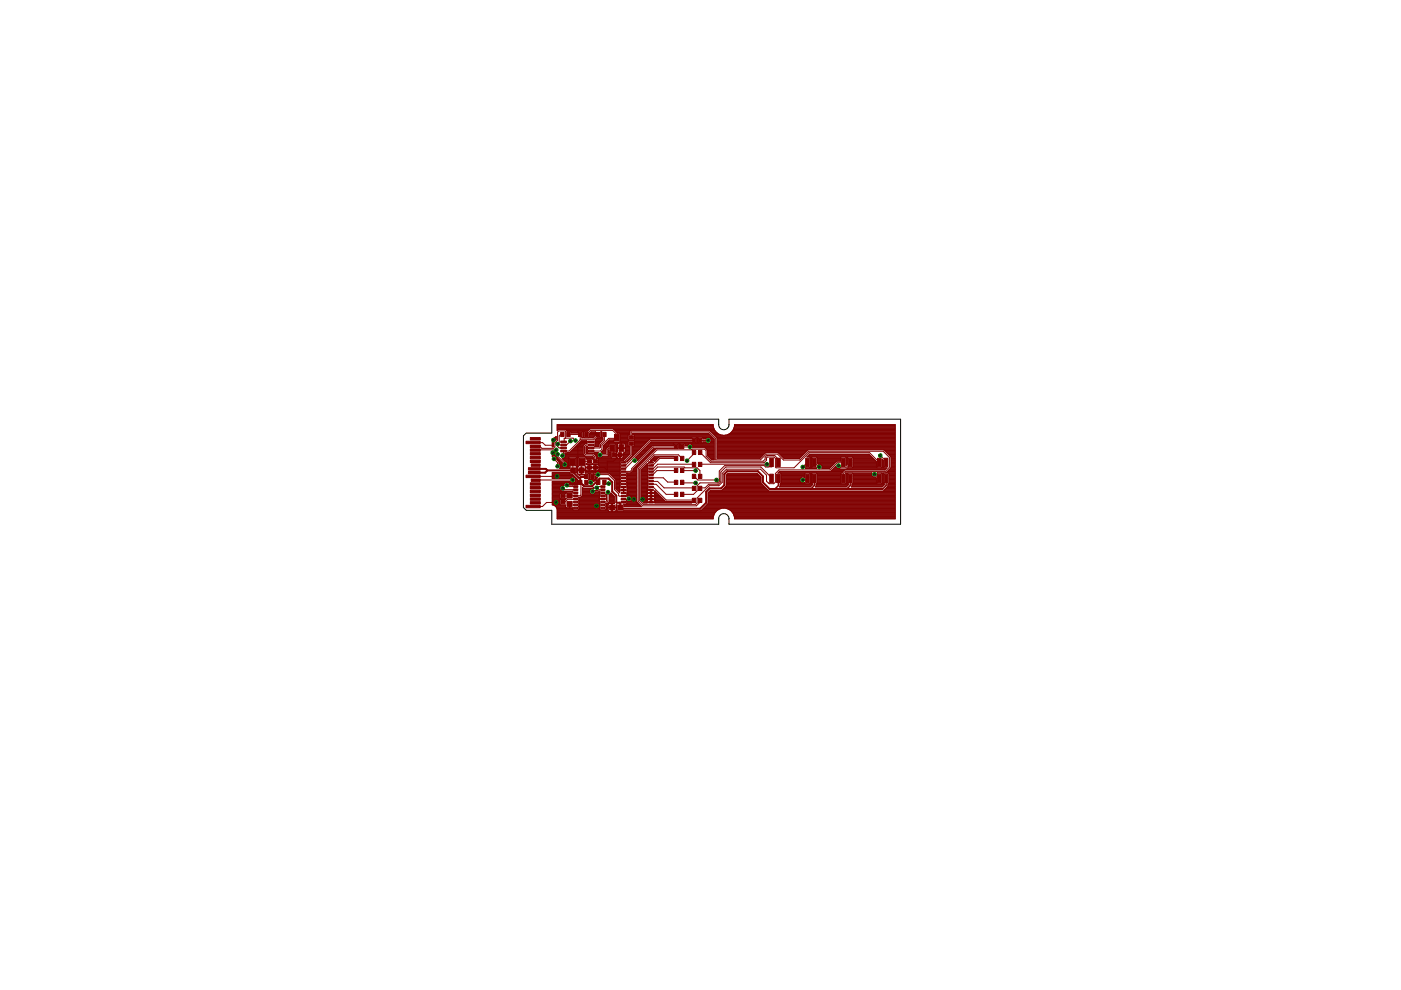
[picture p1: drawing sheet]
<svg xmlns="http://www.w3.org/2000/svg" width="297mm" height="210mm" viewBox="0 0 297 210" stroke-linecap="round" stroke-linejoin="round" font-family="sans-serif">
<g fill="#800000" stroke="#800000" stroke-width=".21">
<path d="M120.8 97.2h1.3v1.6h-1.3z"/>
<path d="M122.7 97.2h1.4v1.6h-1.4z"/>
<path d="M120.2 104.5h1.1v1.1h-1.1z"/>
<path d="M120.2 106.3h1.1v1.1h-1.1z"/>
<path d="M124.7 95.5h1.2v.3h-1.2z"/>
<path d="M124.7 94.8h1.2v.3h-1.2z"/>
<path d="M124.7 94.2h1.2v.3h-1.2z"/>
<path d="M124.7 93.5h1.2v.4h-1.2z"/>
<path d="M118.9 93.5h1.2v.4h-1.2z"/>
<path d="M118.9 94.2h1.2v.3h-1.2z"/>
<path d="M118.9 94.8h1.2v.3h-1.2z"/>
<path d="M118.9 95.5h1.2v.3h-1.2z"/>
<path d="M130.3 92.1h1v1.4h-1z"/>
<path d="M131.2 94.3h1v1.4h-1z"/>
<path d="M129.3 94.3h1v1.4h-1z"/>
<path d="M127.8 91.7h.7v.9h-.7z"/>
<path d="M126.5 91.7h.7v.9h-.7z"/>
<path d="M146.8 100.6h.7v.9h-.7z"/>
<path d="M148.1 100.6h.7v.9h-.7z"/>
<path d="M144.3 99.3h.7v.9h-.7z"/>
<path d="M143 99.3h.7v.9h-.7z"/>
<path d="M146.8 98h.7v.9h-.7z"/>
<path d="M148.1 98h.7v.9h-.7z"/>
<path d="M133.4 92.4h.9v.7h-.9z"/>
<path d="M133.4 93.7h.9v.7h-.9z"/>
<path d="M144.3 96.8h.7v.8h-.7z"/>
<path d="M143 96.8h.7v.8h-.7z"/>
<path d="M146.8 92.9h.7v.9h-.7z"/>
<path d="M148.1 92.9h.7v.9h-.7z"/>
<path d="M144.3 94.2h.7v.9h-.7z"/>
<path d="M143 94.2h.7v.9h-.7z"/>
<path d="M148.1 95.5h.7v.9h-.7z"/>
<path d="M146.8 95.5h.7v.9h-.7z"/>
<path d="M118.9 91.7h.7v.9h-.7z"/>
<path d="M120.2 91.7h.7v.9h-.7z"/>
<path d="M125.8 98.8h.9v.7h-.9z"/>
<path d="M125.8 97.5h.9v.7h-.9z"/>
<path d="M124 91.7h.7v.9h-.7z"/>
<path d="M122.7 91.7h.7v.9h-.7z"/>
<path d="M131.1 96h.7v.9h-.7z"/>
<path d="M129.8 96h.7v.9h-.7z"/>
<path d="M146.8 105.6h.7v.9h-.7z"/>
<path d="M148.1 105.6h.7v.9h-.7z"/>
<path d="M148.1 103.1h.7v.9h-.7z"/>
<path d="M146.8 103.1h.7v.9h-.7z"/>
<path d="M144.3 104.4h.7v.9h-.7z"/>
<path d="M143 104.4h.7v.9h-.7z"/>
<path d="M143 101.8h.7v.9h-.7z"/>
<path d="M144.3 101.8h.7v.9h-.7z"/>
<path d="M112.4 106.4h2.2v.5h-2.2z"/>
<path d="M112.4 105.6h2.2v.5h-2.2z"/>
<path d="M112.4 104.8h2.2v.5h-2.2z"/>
<path d="M112.4 103.9h2.2v.6h-2.2z"/>
<path d="M112.4 103.2h2.2v.5h-2.2z"/>
<path d="M112.4 102.4h2.2v.5h-2.2z"/>
<path d="M112.6 101.6h1.9v.5h-1.9z"/>
<path d="M111.5 100.8h3v.5h-3z"/>
<path d="M112 100h2.5v.5h-2.5z"/>
<path d="M112 99.2h2.5v.5h-2.5z"/>
<path d="M112.6 98.4h1.9v.5h-1.9z"/>
<path d="M112.4 97.6h2.2v.5h-2.2z"/>
<path d="M112.4 96.8h2.2v.5h-2.2z"/>
<path d="M112.4 96h2.2v.5h-2.2z"/>
<path d="M112.4 95.2h2.2v.5h-2.2z"/>
<path d="M112.4 94.4h2.2v.5h-2.2z"/>
<path d="M111.5 93.6h3v.5h-3z"/>
<path d="M112.4 92.8h2.2v.5h-2.2z"/>
<path d="M111.5 107.1h3v.6h-3z"/>
<path d="M137.5 106.3h1v.3h-1z"/>
<path d="M137.5 105.7h1v.3h-1z"/>
<path d="M137.5 105.1h1v.2h-1z"/>
<path d="M137.5 104.4h1v.3h-1z"/>
<path d="M137.5 103.8h1v.3h-1z"/>
<path d="M137.5 103.1h1v.3h-1z"/>
<path d="M137.5 102.4h1v.3h-1z"/>
<path d="M137.5 101.8h1v.3h-1z"/>
<path d="M137.5 101.2h1v.3h-1z"/>
<path d="M137.5 100.5h1v.3h-1z"/>
<path d="M137.5 99.8h1v.3h-1z"/>
<path d="M137.5 99.2h1v.3h-1z"/>
<path d="M137.5 98.6h1v.2h-1z"/>
<path d="M137.5 97.9h1v.3h-1z"/>
<path d="M131.7 97.9h1v.3h-1z"/>
<path d="M131.7 98.6h1v.2h-1z"/>
<path d="M131.7 99.2h1v.3h-1z"/>
<path d="M131.7 99.8h1v.3h-1z"/>
<path d="M131.7 100.5h1v.3h-1z"/>
<path d="M131.7 101.2h1v.3h-1z"/>
<path d="M131.7 101.8h1v.3h-1z"/>
<path d="M131.7 102.4h1v.3h-1z"/>
<path d="M131.7 103.1h1v.3h-1z"/>
<path d="M131.7 103.8h1v.3h-1z"/>
<path d="M131.7 104.4h1v.3h-1z"/>
<path d="M131.7 105.1h1v.2h-1z"/>
<path d="M131.7 105.7h1v.3h-1z"/>
<path d="M131.7 106.3h1v.3h-1z"/>
<path d="M127.4 107.5h.9v.4h-.9z"/>
<path d="M127.4 106.9h.9v.3h-.9z"/>
<path d="M127.4 106.3h.9v.3h-.9z"/>
<path d="M127.4 105.6h.9v.3h-.9z"/>
<path d="M127.4 104.9h.9v.4h-.9z"/>
<path d="M127.4 104.3h.9v.3h-.9z"/>
<path d="M127.4 103.7h.9v.3h-.9z"/>
<path d="M127.4 103h.9v.3h-.9z"/>
<path d="M121.6 103h.9v.3h-.9z"/>
<path d="M121.6 103.7h.9v.3h-.9z"/>
<path d="M121.6 104.3h.9v.3h-.9z"/>
<path d="M121.6 104.9h.9v.4h-.9z"/>
<path d="M121.6 105.6h.9v.3h-.9z"/>
<path d="M121.6 106.3h.9v.3h-.9z"/>
<path d="M121.6 106.9h.9v.3h-.9z"/>
<path d="M121.6 107.5h.9v.4h-.9z"/>
<path d="M122.7 101.8h.7v.9h-.7z"/>
<path d="M124 101.8h.7v.9h-.7z"/>
<path d="M123.9 100.6h.8v.9h-.8z"/>
<path d="M125.2 100.6h.8v.9h-.8z"/>
<path d="M126.5 101.8h.7v.9h-.7z"/>
<path d="M127.8 101.8h.7v.9h-.7z"/>
<path d="M118.9 106.1h.9v.7h-.9z"/>
<path d="M118.9 104.8h.9v.7h-.9z"/>
<path d="M124.5 97.5h.9v.7h-.9z"/>
<path d="M124.5 98.8h.9v.7h-.9z"/>
<path d="M131 107.1h1.1v1h-1.1z"/>
<path d="M129.3 107.1h1v1h-1z"/>
<path d="M121 99.2h1.1v1.1h-1.1z"/>
<path d="M122.8 99.2h1v1.1h-1z"/>
<path d="M163.2 97.2h.8v1.7h-.8z"/>
<path d="M164.7 97.2h.7v1.7h-.7z"/>
<path d="M164.7 100.5h.7v1.8h-.7z"/>
<path d="M163.2 100.5h.8v1.8h-.8z"/>
<path d="M170.8 97.2h.8v1.7h-.8z"/>
<path d="M172.3 97.2h.7v1.7h-.7z"/>
<path d="M172.3 100.5h.7v1.8h-.7z"/>
<path d="M170.8 100.5h.8v1.8h-.8z"/>
<path d="M178.4 97.2h.8v1.7h-.8z"/>
<path d="M179.9 97.2h.7v1.7h-.7z"/>
<path d="M179.9 100.5h.7v1.8h-.7z"/>
<path d="M178.4 100.5h.8v1.8h-.8z"/>
<path d="M186.1 97.2h.7v1.7h-.7z"/>
<path d="M187.5 97.2h.8v1.7h-.8z"/>
<path d="M187.5 100.5h.8v1.8h-.8z"/>
<path d="M186.1 100.5h.7v1.8h-.7z"/>
</g>
<g fill="none" stroke="#800000" stroke-width=".21">
<path d="M113 93.8l2 .1 .6 .5h1.7M117.1 96.7h.1M117.1 96h.6l-.1 .6 1.7 1.5-.1 .6 .3 .4M117.1 93.3h.7M117.1 94h.2M117.1 93.7h.3M117.1 94.1h.2M117.1 93.5h.6M117.1 93.2h.8M117.1 96.4h.5M117.1 94.7h.2M117.1 96.6h.6"/>
<path d="M117.1 96.5h.5M117.1 96.2h.5M117.1 96.1h.5M117.1 95.9h.5M117.1 95.8h.4M117.1 94.6h.2M117.1 94.3h.2M117.1 94.2h.2M117.1 93.6h.4M117.1 93.1h.8M117.2 93l.7-.5v.7l-.6 .6h-.2M117.5 97.3l.7 .8v.8"/>
<path d="M117.5 92.9h.4M117.7 92.8h.2M117.7 96l-.3-.3h-.3v1.1l.6-.1 .4 .3v.5M117.8 96.7h.1M117.8 92.6h.1M117.9 96.8h.1M117.9 93h-.8v1.8l.2-.2v-1.3M117.9 95.4h-4.4M118.1 97.2h.2M118.1 97.5h.5M118.1 97.1h.1M118.1 97.5l.4 .4"/>
<path d="M118.1 97.3h.3M118.1 90.9h33.3M118.1 91.1h6.9M118.1 91.2h.1M118.1 90.8h33.3M118.1 90.7h33.2M118.1 90.6h33.2M118.1 90.5h33.1M118.1 90.3h33.1M118.1 90.2h33.1M118.1 90.1h33.1M118.2 97.6h.5"/>
<path d="M118.2 96.3v.4l1.6 1.5v.3M118.3 97.7h.5M118.3 91.1l-.2 .2v-1.3h33.1l.3 1.2M118.4 97.8h.5M118.5 98.3l.3 .3M118.5 97.9v.4M118.5 98.3h.7M118.5 98.2h.7M118.5 98h.6M118.5 97.9h.5M118.6 98.4h.6M118.7 99.3h2.1"/>
<path d="M118.7 98.5h.5M118.8 99.1h2M118.8 99h.6M118.8 98.6v.5l-.2 .2h2.2v-.2M118.8 98.9h.5M118.8 98.8h.4M118.8 98.7h.4M119.2 92.1h-.3l-.3 .3v1.5l-.4 .3v.5l.4 .3h.9M119.3 97.3h1.2M119.4 97.5h1.1M119.5 97.6h1M119.7 97.7h.8"/>
<path d="M119.7 97.1h.8M119.8 97h6M119.8 97.8h.7M119.8 96.2h3.8M119.8 96.1h3.8M119.9 92.9v-1.4l-.1-.1h-1.3l-.3 .2v1.7l-.6 .6v.8l-.3 .4h-2.4l-.3-.3h-1.1v-.2M119.9 96.7h5.7l.2 .2M119.9 96.4h3.8M119.9 96.9l-.4 .3M119.9 96.4v.5M119.9 96.8h5.8M119.9 96.6h4"/>
<path d="M119.9 96.5h3.9M119.9 91.1l.3 .3h4.4M120 91.2h4.8M120.1 97.9h.4M120.1 99h.8l-.1 .1M120.2 91.3h4.5M120.2 98h.3M120.2 96h3.4M120.2 98.9h.4M120.3 98.2h.2M120.4 98.8h.1M120.4 98.4h.1"/>
<path d="M120.4 98.7h.1M120.4 98.5h.1M120.4 98.3h.1M120.5 97.2h-1.3l1.2 1v.5l-.4 .4M120.5 92.1h2.5v1.2l-2.3 2.3h-1.2v.8l-.2 .2M120.7 96.9l-.2 .2v1.7l.2 .2M120.9 95.9h2.7M120.9 93.5l-.8 .8h-.6M121 91.4l.1 .4h1.3l.2-.4M121 95.8h2.6M121.1 91.5h1.4M121.1 95.6h2.5"/>
<path d="M121.1 91.7h1.3M121.2 95.5h2.4M121.3 95.4h2.3M121.4 98l.1 1.7M121.5 95.3h2.1M121.6 95.2h2M121.7 95h1.9M121.8 94.9h1.8M121.9 94.8h1.7M122 93.4l-.5-.5h-1.8l-.2 .8M122.1 94.7h1.5M122.2 96.9l.1 .2v2"/>
<path d="M122.2 99h.3M122.2 94.6h1.4M122.3 98.9h.3M122.3 99.7h1v-.2l.1 .2M122.3 97.6h.2M122.3 97.2h.2M122.3 97.5h.2M122.3 97.7h.2M122.3 98.4h.2M122.3 97.1h.2M122.3 100h.1M122.3 99.5h.1"/>
<path d="M122.3 97.8h.2M122.3 99.1v1.2l.6 .5M122.3 99.1h.1M122.3 99.9h.1M122.3 99.6h.1M122.3 99.4h.1M122.3 99.3h.1M122.3 98.8h.2M122.3 98.7h.2M122.3 98.5h.2M122.3 98.3h.2M122.3 98.2h.2"/>
<path d="M122.3 98h.2M122.3 97.9h.2M122.3 97.3h.2M122.3 94.4h1.4M122.4 99.1v.6h1.7v-.6M122.4 94.3h1.4M122.5 99l-.1 .1M122.6 94.2h1.4M122.6 98.9l-.1 .1M122.7 94.1h1.4M122.7 96.9l-.2 .2 .1 1.8M122.8 94h1.6"/>
<path d="M122.9 93.8h1.5M123 93.7h4.4M123.1 93.6h1.3M123.2 100h.2M123.2 99.5h.2M123.2 99.1h.2M123.2 99.9h.2M123.2 99.6h.2M123.2 99.4h.2M123.2 99.3h.2M123.3 92.8h.1M123.4 99.7h.9"/>
<path d="M123.5 91.4l.1 .2v1.1l-.1 .1M123.5 92.8h.3M123.6 91.5h.2M123.6 91.8h.2M123.6 92.6h.2M123.6 92.5h.2M123.6 92.4h.2M123.6 92.3h.2M123.6 92.1h.2M123.6 92h.2M123.6 91.9h.2M123.6 91.7h.2"/>
<path d="M123.9 91.4l-.1 .2v1.1l.1 .1M124.1 100h7.4M124.1 99.5h.1M124.1 99.9h7.4M124.1 99.6h.1M124.1 99.4h.1M124.1 99.3h.1M124.2 96.9l.1 .5 .1-.2 1.2 .1M124.2 99h.1M124.2 99.2h2.8v.3M124.2 99.5v.1M124.2 99.6l.1 .1"/>
<path d="M124.2 95h.3M124.2 96h.4M124.2 94.9h.3M124.2 95.9h.3M124.2 95.8h.3M124.2 95.6h.3M124.2 95.5h.3M124.2 95.4h.3M124.2 95.3h.3M124.2 95.2h.3M124.2 94.8h.3M124.3 97.2h1.5"/>
<path d="M124.3 98.4h7.2M124.3 98.5h.1M124.3 97.1h1.5M124.3 98.3h.1M124.3 97.3h.1M124.3 99.1l-.6 .6M124.3 96.1h2.4M124.3 92.1l.9-.9h4.7l.9 .9v.8h-1.7l-1.5 1.5v.9l-.3 .3h-2M124.4 94.7h.1M124.4 98.4l-.1-.1v.2M124.4 93.5v.5M124.4 93.5h-1.1l-2.5 2.4-1 .1 .1 .4"/>
<path d="M124.4 93.5h.1M124.4 94h-.3l-.5 .5v1.8l.5 .4M124.5 98.4l-.2 .1M124.5 95.9l.2 .1 2.2-.1-.3 .3v.5l.4 .3h.5l.3-.3h1.8M124.5 95.2v.7M124.6 94.7l-.4 .1v1.3h1.6l.2 .2 .4 .4v.5l.5 .2v.9l-.1 .1M124.6 94.7l-.1 .5M124.8 92.8h1M124.9 98.4v1.4l-.6-.1M124.9 99.5h.1M124.9 99.7h.1M124.9 99.6h.1"/>
<path d="M124.9 99.4h.1M124.9 99.3h.1M124.9 98.9h.1M124.9 98.8h.1M124.9 98.7h.1M124.9 98.5h.1M124.9 92.6h1M124.9 92.5h1.1M124.9 92.4h1.3M124.9 92.3h1.4M124.9 92.1h1.4M124.9 92h1.4"/>
<path d="M124.9 97.8h-1.5v.2M124.9 99.1h-.8M125 91.9h1.3M125 98.4v1.4h1.2v-1.4M125 99.1h1.2M125.1 90.9l-.5 .5M125.1 91.8h1.2M125.2 91.7h1.1M125.3 94.3h-1l-.4 .4v1.5l.3 .2h1.5l.4 .4v.9l.1 .1M125.3 93.7h.1M125.4 98.4h.3M125.5 98.4h.2"/>
<path d="M125.8 96.9v.3l-.2 .1M125.9 96.2h.7M126.1 96h.7M126.1 96.4h.5M126.1 93.3l.5-.5 .8-.1v-1.2h.2v1.2l.2 .1v.5l-.8 .8v.6h-.9l.1-.6M126.1 93.3l.2 .2M126.2 94.4h.8M126.2 93.2h1.6M126.2 99.5h.1M126.2 99.7h.1M126.2 99.6h.1M126.2 99.4h.1"/>
<path d="M126.2 99.3h.1M126.2 98.9h.1M126.2 98.8h.1M126.2 98.7h.1M126.2 98.5h.1M126.2 94.6h.8M126.2 94.3h.8M126.2 94.2h.8M126.2 94.1h.9M126.2 96.5h.4M126.2 93.3h1.6M126.2 99.1h5.3"/>
<path d="M126.2 94v.1M126.3 94h.9M126.3 93.5h1.4M126.3 92.3v-.8h-1l-.4 .5v.7l-.1 .1M126.3 93.5l-.1 .5M126.3 92.3l-.6 .5h-2.4M126.3 93.7h-2.7l-1.1 1.1v4.7l.3 .2M126.3 93.8h1M126.3 93.6h1.3M126.3 93.1h1.5M126.3 98.4v1.4h.5l.2-.3M126.3 96.6h.3"/>
<path d="M126.4 96.7h.3M126.4 97.2h6.2M126.4 97.1h4.4M126.4 97h.5M126.4 93h1.4M126.4 96.8h.4M126.5 92.9h1.3M126.7 98.4l.2 .1M126.8 92.1l-1 1h-2.8M126.9 99.7h4.6M126.9 97.3h5.6M126.9 98.5l.1 .1"/>
<path d="M126.9 98.3h4.6M126.9 97.6h5.3M126.9 97.5h5.4M126.9 97.8h4.6M126.9 98.5h4.6M126.9 98.2h4.6M126.9 98h4.6M126.9 97.9h4.6M127 99.6h4.5M127 98.6v.4M127 98.7h4.5M127 99.5h4.5"/>
<path d="M127 99.4h4.5M127 99.3h4.5M127 98.9h4.5M127 98.8h4.5M127.2 96.4h1.6v-1.2l.4-.2h.6l.3 .3v1.1M127.3 92.8h.3M127.4 91.8h.2M127.4 92.6h.2M127.4 92.5h.2M127.4 92.4h.2M127.4 92.3h.2M127.4 92.1h.2"/>
<path d="M127.4 92h.2M127.4 91.9h.2M127.4 91.7h.2M127.5 95.9h1M127.6 97h2M127.6 95.8h.9M127.7 96h.8M127.7 96.8h1.9M127.7 95.6h.8M127.8 96.1h.7M127.8 95.5h.7M127.9 95h.6"/>
<path d="M127.9 95.4l-.3 .4M127.9 94.7h1.2M127.9 95.4h.6M127.9 95.3h.5M127.9 95.2h.6M127.9 94.8h1M127.9 94.6h1.2M128 94.4h1.1M128.1 94.3h1M128.1 99.1l.7 .6M128.1 92.1v1.3l-.8 .9v.5l-.1 .2h-1.9M128.2 94.2h.9"/>
<path d="M128.4 94.1h2.6M128.4 95.2l.1 .9h-.7l-.2-.3M128.5 95.2h-.1M128.5 94h4.7M128.5 95v.2M128.6 93.8h4.6M128.6 94.9l-.1 .1M128.7 93.7h4.5M128.8 97.8v2.4M128.8 93.6h1.3M128.9 93.5h1.2M129 96.6h.6"/>
<path d="M129.1 96h.5M129.1 95.4v1.2l-.2 .1M129.1 95.4v.4M129.1 96.4h.5M129.1 96.5h.5M129.1 96.2h.5M129.1 96.1h.5M129.1 95.9h.1M129.1 95.8h.1M129.1 95.6h.1M129.1 95.5h.1M129.1 93.3h1"/>
<path d="M129.1 95.4h.1M129.1 94.7l-.4 .2h-.8M129.1 95.8l.5 .1v1.1l.1 .1M129.1 94.2v.5M129.1 94.7h.1M129.2 94.1l-.1 .1M130 90.9l.9 .9M130.1 93.6v-.4h-.9l-1.3 1.3v.9M130.1 93.6l.1 .1M130.2 91.1h21.2M130.3 91.2h21.2M130.4 91.3h21.2"/>
<path d="M130.4 94.1l.2 .1M130.5 91.4h3M130.6 94.2h.3M130.6 94.4h.3M130.6 95h1.1M130.6 94.9h2.9M130.6 94.2v1.6M130.6 95.8l.1 .1M130.6 95.8h.1M130.6 94.7h.3M130.6 95.8h.3M130.6 95.6h.3"/>
<path d="M130.6 95.5h.3M130.6 95.4h.3M130.6 95.3h.3M130.6 95.2h.3M130.6 94.8h.3M130.6 94.6h.3M130.6 94.3h.3M130.6 91.5h2.9M130.7 95.9h.1M130.7 96.7h.1M130.7 96h.1M130.7 96.4h.7v.8"/>
<path d="M130.7 95.9v1.1l-.1 .1M130.7 97h.1M130.7 96.8h.1M130.7 96.6h.1M130.7 96.5h.7M130.7 96.2h.1M130.7 96.1h.1M130.8 96.9v-.4h1.3v.6M130.8 96.9v.2M130.8 91.7h2.7M130.8 95.9v.5M130.8 97.1l.2 .1"/>
<path d="M130.9 91.8h2.6M130.9 91.8l.6 .2M130.9 94.2v.7M131 94.1l-.1 .1M131.2 94l-.2 .1M131.4 96.7h.1M131.4 97.1h.1M131.4 97h.1M131.4 96.8h.1M131.4 96.6h.1M131.4 91.9h2.1M131.5 97.8v.5"/>
<path d="M131.5 98.3v.8M131.5 99.1v1.1M131.5 93.3h6M131.5 93.5h5.9M131.5 93.2h1.7M131.5 93.6l-.1 .1M131.5 92v1.6M131.5 93h1.7M131.5 96.5h1.8M131.5 93.6h1.7M131.5 93.1h1.7M131.5 92.9h1.7"/>
<path d="M131.5 92.8h1.7M131.5 92.6h1.7M131.5 92.5h1.7M131.5 92.4h1.7M131.5 92.3h1.7M131.5 92.1h2M131.5 92h2M131.5 99h-7.4v.1M131.6 97.7l-.1 .1M131.7 94.4h.1M131.7 94.1h.1M131.7 94v1.1h-.8l-.1 .8"/>
<path d="M131.7 94.7h.1M131.7 94.8h.1M131.7 94.6h.1M131.7 94.3h.1M131.7 94.2h.1M131.7 95l-.3 .3v1.1l-1.3 1.4M131.8 95h1.7M131.8 94v1.1h.8l-.1 .8M132.1 97.1l-.3 .1M132.1 97.1h.6M132.1 97h.7M132.1 96.7h1"/>
<path d="M132.1 96.8h.8M132.1 96.6h1.1M132.1 96.2h1.4M132.1 96.1h1.4M132.3 94l.2 .2M132.4 96h1.1M132.4 96h-.3v.4M132.5 94.1h.7M132.5 95.9l-.1 .1M132.5 95.9h1M132.5 94.2l.1 .7M132.5 94.2h.7"/>
<path d="M132.6 94.4h.6M132.6 94.7h.9M132.6 95.8h.9M132.6 95.6h.9M132.6 95.5h.9M132.6 95.4h.9M132.6 95.3h.9M132.6 95.2h.9M132.6 94.8h.9M132.6 94.6h.6M132.6 94.3h.6M132.9 97.8h.1"/>
<path d="M132.9 97.8v.1M132.9 97.8h.2M132.9 97.9h.1M133 97.7h.2M133.1 97.6h.2M133.2 93.6v.9l.3 .1v1.7M133.2 97.5h.2M133.3 93.5l-.1 .1M133.3 97.3h.2M133.4 96.4h-1.9v.8M133.5 97.2h.1M133.5 91.4v.8l-.3 .1v.9l.1 .1"/>
<path d="M133.5 96.3l-1.4 1.4h-5.2M133.6 97.1h.2M133.7 97h.2M133.7 91.2l-.2 .2M133.8 96.8h.2M133.8 92.8v-1.2h16.5l1.4 1.4v4.5h9.5l1.3-1.2h2.4l1.2 1.2h3.5l1.8-1.8h15.9l1.3 1.3v2l-.9 .9h-8.5l-.3 .4-.1 1.1M133.8 94v2.4l-1.6 1.6M133.9 96.7h.2M134 100h1M134 96.6h.3M134.1 95h1.7M134.1 96h.8"/>
<path d="M134.1 94.9h1.8M134.1 96.4h.4M134.1 94.7h2.1M134.1 96.5h.3M134.1 96.2h.5M134.1 96.1h.6M134.1 95.9h.9M134.1 95.8h1M134.1 95.6h1.1M134.1 95.5h1.2M134.1 95.4h1.4M134.1 95.3h1.5"/>
<path d="M134.1 95.2h1.6M134.1 94.8h2M134.1 92.1h16.4M134.1 92h16.3M134.1 91.9h16.1M134.2 99.9h.8M134.2 99.8l-.4 .4M134.2 99.5h.8M134.2 99.7h.8M134.2 99.6h.8M134.3 99.4h.7M134.4 93.3l.1-.1v-.9l-.4-.1v-.3h16.1l1.2 1.2v4.4h-.6l-.8-.9"/>
<path d="M134.4 93.5l.1 .1M134.5 99.3h.5M134.5 94.6h1.8M134.5 93.2h3.1M134.5 92.3h16.1M134.5 94.4h1.9M134.5 93.6v.9l-.4 .1v1.9l-1.2 1.3M134.5 94h2.4M134.5 93.7h2.6M134.5 94.1h2.3M134.5 93h12.1M134.5 94.3h2"/>
<path d="M134.5 94.2h2.2M134.5 93.8h2.5M134.5 93.6h2.8M134.5 93.1h3.3M134.5 92.9h12.1M134.5 92.8h12.2M134.5 92.6h16.5M134.5 92.5h16.4M134.5 92.4h16.2M134.6 97.7h-.4l-1.6 1.6-.4 .1M134.6 99.1h.5M134.7 99h.5"/>
<path d="M134.7 97h1.2M134.8 98.9h.5M134.8 97.1h.9M134.9 96.8h1.1M134.9 98.8h.5M135 97.2h.6M135 96.7h1.1M135 99.2v7.3M135 98.7h.6M135.1 97.3h.4M135.1 96.6h1.1M135.1 97.6h.2"/>
<path d="M135.1 97.5h.3M135.2 98.5h.5M135.2 96.5h1.2M135.3 98.4h.5M135.4 96.4h1.1M135.4 98.3h.5M135.5 96.2h1.1M135.5 98.2h.5M135.6 96.1h1.1M135.7 98h.5M135.7 96h1.1M135.8 97.9h.5"/>
<path d="M135.8 95.9h1.1M135.9 97.8h.5M135.9 99.6l1.5 .1h-1.5M135.9 99.6v6.5l.6 .5h.7v-.3M135.9 100h1.4M135.9 99.9h1.4M136 95.8h1.1M136 97.7h.5M136 99.5h1.3M136.1 95.6h1.1M136.1 97.6h.5M136.1 99.4h1.2"/>
<path d="M136.2 95.5h1.1M136.2 97.5h.6M136.3 99.3h1M136.3 95.4h1.1M136.4 97.3h.5M136.4 95.3h1.2M136.5 97.2h.5M136.5 99h.9M136.6 95.2h1.1M136.6 97.1h.5M136.6 98.9h.7M136.7 95h1.1"/>
<path d="M136.7 97h.5M136.8 98.8h.5M136.8 94.9h1.1M136.9 98.7h.4M136.9 96.8h.5M136.9 94.8h1.1M137 96.7h.5M137 98.5h.3M137.1 94.7h1.1M137.1 96.6h.5M137.1 98.4h.2M137.2 94.6h1.1"/>
<path d="M137.2 98.3l.1 .1M137.2 98.3l-1.3 1.3M137.2 98.3h.1M137.2 96.5h.5M137.3 98.4v.1M137.3 98.4v5.2M137.3 94.4h5.5M137.3 99h.1M137.3 96.4h.5M137.4 99l-1 .1M137.4 94.3h5.4M137.5 96.2h.5"/>
<path d="M137.5 94.2h5.3M137.6 96.1h.5M137.6 94.1h5.2M137.7 96h.5M137.8 94h8.8M137.8 95.9h.5M137.9 93.8h8.7M137.9 95.8h.6M138 97.6v.4M138 98l-.4 .1-.3 .3M138 98v.1M138 97.9v.1"/>
<path d="M138 97.8h.1M138 97.7h.1M138 99.9h.5l.9-.9h5.7l.1 .2h2.6l.6 .6v1.2M138 99.9v.1M138 99.3v.1M138.1 97.5h1.1M138.1 95.6h.5M138.2 95.5h.5M138.2 97.3h1.1M138.3 95.4h.5M138.3 97.2h1.1M138.4 95.3h.5"/>
<path d="M138.5 97.1h1.1M138.5 95.2h.5M138.6 97.6l.2 .1M138.6 97h1.1M138.7 96.8h4.1M138.8 97.7h.2M138.8 97.7v.1M138.8 97.8h.1M139.1 97.6h-1.1l.8-.9h4v.2h-3.1l-.9 .9M139.1 95.1l-4.1 4.1M142.8 95.1h-4.2l-4.4 4.4v.3M142.9 94l-.1 .1"/>
<path d="M143.3 99.7l-4 .1-.8 .7-.5 .1M143.3 94.7l-4.8 .1-4.6 4.5v.3l-.3 .3-1.4 .1M143.3 97.2h-3.4l-1.4 1.4h-.5v.1M143.8 94l.1 .1v.9h.2v-.9l.1-.1M143.9 94.1h.2M143.9 94.4h.2M143.9 94.9h.2M143.9 94.7h.2M143.9 94.8h.2M143.9 94.6h.2M143.9 94.3h.2M143.9 94.2h.2"/>
<path d="M144.6 97.2l-.8-.8h-5.1l-3.1 3.1v6.7l.8 .7h11.1l.3-.3v-1l2.6-2.6h2l.7-.7v-1.9l.9-.9h7.2l1.3 1.3v1.2l.6 .6h1l.3-.4v-1.8l.8-.8h10.8l1.5-1.5 1.3-.1M144.6 94.7l1.7 .1M144.6 99.7l2.9 .1M145.1 94l.1 .5h.5l.3-.4h.5l.4 .4v.4h4.5M145.2 94.1h6.2M145.2 94.4h.6M145.2 94.3h.7M145.2 94.2h.8M146.6 94.2h4.8M146.7 94.3h4.7M146.7 94.1l-.1-.4h-8.6l-3.3 3.3 .4 .4v.3l3.3-3.2h4.4v-.4M146.8 94.4h4.6"/>
<path d="M146.9 94.7h4.5M146.9 94.8h4.5M146.9 94.6h4.5M147.2 98.5l-7.8-.1-.9 .9h-.5M147.2 93.4h-9.3l-5.2 5.2-.5 .1M147.2 95.9l-.2 .4-1.3 1.4M147.6 94.1l.1-.2v-1.1l-.1-.1h-.9l-.1 .4h-8.8l-4.9 4.8M147.6 92.8h.4M147.7 93.3h.2M147.7 94h.2M147.7 93.7h.2M147.7 93.5h.2"/>
<path d="M147.7 93.2h.2M147.7 93h.2M147.7 93.8h.2M147.7 93.6h.2M147.7 93.1h.2M147.7 92.9h.2M148.4 95.9l2.2 2.2h11.4l.5-.5v-.5l.2-.2h1.4l.3 .3v1.8l.1 .2h3.9l3.2-3.2h12.8l2 2M148.4 93.4h1.7M148.9 92.8h2.2M149 94h2.4M149 93h.7M149 93.8h.7"/>
<path d="M149 92.9h.8M149.5 94.9l.5 .5M149.6 95h1.8M149.8 95.2h1.6M149.9 95.3h1.5M149.9 94l-.3-.3h-.6l-.1 .4M150 95.4h1.4M150 96h1.4M150 95.4v1.2M150 96.4h1.4M150 96.6h1.4M150 96.5h1.4"/>
<path d="M150 96.2h1.4M150 96.1h1.4M150 95.9h1.4M150 95.8h1.4M150 95.6h1.4M150 95.5h1.4M150.1 96.7h1.3M150.2 96.8h1.2M150.3 97h1.1M150.4 94l.3-.4v-.5l-.3-.3h-.5l-.3 .3h-.6l-.1-.4h-.9l-.1 .1v1.1l.1 .2M150.5 91.2l.1 .2M150.5 97.1h.9"/>
<path d="M150.5 92.9h.7M150.6 93.8h.8M150.6 97.2h.8M150.6 93h.7M150.6 91.4h1.1M150.6 91.4l1.4 1.4v4.4h9.1l1.2-1.2M150.6 91.4l.1 .1M150.7 93.7h.7M150.7 97.3h.7M150.7 93.1h.7M150.7 93.3h.7M150.7 93.5h.7"/>
<path d="M150.7 93.2h.7M150.7 91.5h1.1M150.7 93.6h.7M150.9 91.7h1M151 91.8h1M151.1 91.9h1.1M151.2 92h1.2M151.3 92.1h1.3M151.5 92.3h1.7M151.5 91.2h.1M151.5 91.2l.5 .6M151.6 92.4h38.2"/>
<path d="M151.7 92.5h38.1M151.8 92.6h38M152 92.8h37.8M152 91.8h.1M152 91.8l.7 .4M152 94.4h37.8M152 96.7h9.6M152 95h37.8M152 96h18.7M152 93.3h37.8M152 94.9h37.8M152 94h37.8"/>
<path d="M152 93.7h37.8M152 94.1h37.8M152 93.5h37.8M152 97.1h9.2M152 93.2h37.8M152 96.4h9.9M152 94.7h37.8M152 97h9.3M152 93h37.8M152 96.8h9.5M152 96.6h9.7M152 96.5h9.8"/>
<path d="M152 96.2h10.1M152 96.1h10.2M152 95.9h18.8M152 95.8h18.9M152 95.6h19M152 95.5h19.2M152 95.4h19.3M152 95.3h37.8M152 95.2h37.8M152 94.8h37.8M152 94.6h37.8M152 94.3h37.8"/>
<path d="M152 94.2h37.8M152 93.8h37.8M152 93.6h37.8M152 93.1h37.8M152 92.9h37.8M152.7 92.2h.1M152.7 92.2l.8 .1M153.5 92.3h.1M153.7 92.3h36.1M154.2 92.2l-.7 .1M154.2 92.2h.1M154.3 92.1h35.5"/>
<path d="M154.5 92h35.3M154.7 91.9h35.1M154.9 91.8h34.9M154.9 91.8l-.7 .4M154.9 91.8h.1M155 91.7h34.8M155.1 91.5h34.7M155.2 91.4h34.6M155.3 91.3h34.5M155.4 91.2l.3-1.2h34.1v20h-34.1v-.4M155.4 91.2l-.5 .6M155.4 91.2h.1"/>
<path d="M155.4 91.2h34.4M155.5 91.1h34.3M155.5 90.9h34.3M155.6 90.8h34.2M155.6 90.7h34.2M155.7 90.6h34.1M155.7 90.5h34.1M155.7 90.3h34.1M155.7 90.2h34.1M155.7 90.1h34.1M162.6 98.4l-14.2 .1M163.6 98l-.1 1h-1.2l-.3-.3h-8.4l-1.1 1.2v2.1l-.3 .4h-3.8l-.6 .6v1.1l-.8 .7h-2.4"/>
<path d="M165 96l1.2 1.2h3.3l1.8-1.8h16.1l1.5 1.5M165 98v-.7l-.7-.7h-1.7l-.4 .3v.5l-.4 .4h-11.1l-1-1v-1.3l-.3-.3h-2.7l-.1 .2h-7.3l-4 3.9v7l.9 1h11.4l.8-.8v-.4M165.1 96.1h5.5M165.3 96.2h5.1M165.4 96.4h4.9M165.5 96.5h4.7M165.6 96.6h4.5M165.7 96.7h4.2M165.9 96.8h3.9M166 97h3.7M166.1 97.1h3.5M170.8 99.3h2.3"/>
<path d="M171.1 96.8h13.7M171.2 98l-1 1M171.3 96.7h13.4M171.4 96.6h13.2M171.5 96.5h12.9M171.6 96.4h12.7M171.7 99.1h.4M171.7 97h.4M171.8 99v-2l-.1-.1h-.6l.6-.6h12.5l1.6 1.6v1.1M171.8 97.6h.2M171.8 97.2h.2M171.8 97.5h.2"/>
<path d="M171.8 97.7h.2M171.8 99h.2M171.8 99l-.1 .2h-.9v.1h2.3v-.1h-.9l-.2-.2M171.8 98.4h.2M171.8 97.1h.2M171.8 97.8h.2M171.8 98.9h.2M171.8 98.8h.2M171.8 98.7h.2M171.8 98.5h.2M171.8 98.3h.2M171.8 98.2h.2"/>
<path d="M171.8 98h.2M171.8 97.9h.2M171.8 97.3h.2M172.6 98l1.1 1M173.2 97h5.1M173.2 98.1v-1.1l-.1-.1h-.9l-.2 .1v2M173.2 97.8h5v-.8l.2-.1h.9l.1 .1v1.7M173.2 97.6h5M173.2 97.2h5M173.2 97.5h5M173.2 97.7h5M173.2 98.1l.3 .3h3.3"/>
<path d="M173.2 97.1h5M173.2 98h3.9M173.2 97.9h4M173.2 97.3h5M173.3 98.2h3.7M173.4 98.3h3.5M173.9 98.4l.4 .4M174.1 98.5h2.6M174.2 98.7h2.3M174.3 99h1.9M174.3 99.1h1.7M174.3 99.3h1.6"/>
<path d="M174.3 98.9h2M174.3 98.8h2.1M176.2 99.9h2.7M176.3 99.7h2.7M176.4 99.6h11.2M176.6 99.5h11.1M176.7 99.4h1.3M176.8 99.3h.7M176.9 99.1h.5M177 99h.2M177.1 98.9h.1M177.4 97.8l-1.5 1.5h-1.7l.1-.5"/>
<path d="M178.1 99.5l-.1-.2h-.4l-.4-.5-1.1 1.1M178.7 100l-13.4-.1-.4 .4 .7 .1M179.3 97h.4M179.4 97.6h.3M179.4 97.2h.3M179.4 97.5h.3M179.4 97.7h.3M179.4 98.4h.3M179.4 97.1h.3M179.4 97.8h.3M179.4 98.7h.1M179.4 98.5h.2"/>
<path d="M179.4 98.3h.3M179.4 98.2h.3M179.4 98h.3M179.4 97.9h.3M179.4 97.3h.3M179.6 99.4h8.2M179.7 98.4v-1.4l.1-.1h.9l.2 .1v2M179.7 98.4l-.3 .3M179.7 99.3h8.3M179.8 99.2l-.3 .3M179.8 99.2h.1M180.3 98l.1 .1-1.1 1.1h-1l-.5-.5"/>
<path d="M180.8 99.1h5.1M180.8 97h4.1M180.9 97.6h4.6M180.9 97.2h4.3M180.9 97.5h4.5M180.9 97.7h4.7M180.9 99h4.9M180.9 99l-.2 .2h-.9M180.9 98.4h4.9M180.9 97.1h4.1M180.9 97.8h4.9M180.9 98.9h4.9"/>
<path d="M180.9 98.8h4.9M180.9 98.7h4.9M180.9 98.5h4.9M180.9 98.3h4.9M180.9 98.2h4.9M180.9 98h4.9M180.9 97.9h4.9M180.9 97.3h4.4M185.8 99l.1 .2h1l.1-.2M186.6 96.6l1.4 1.4h-.1M186.9 99.1h.5M187 97.6h.2"/>
<path d="M187 99v-1.6l.3 .2v1.4M187 97.5h.1M187 97.7h.3M187 99h.3M187 98.4h.3M187 97.8h.3M187 98.9h.3M187 98.8h.3M187 98.7h.3M187 98.5h.3M187 98.3h.3M187 98.2h.3"/>
<path d="M187 98h.3M187 97.9h.3M187.3 99l.8 .2-.5 .4h-8.5l-.5 .7-.4 .1M187.4 95.4h2.4M187.5 95.5h2.3M187.6 95.6h2.2M187.8 95.8h2M187.9 95.9h1.9M188 96h1.8M188.1 100h1.7M188.1 96.1h1.7M188.2 99.9h1.6"/>
<path d="M188.3 96.2h1.5M188.3 99.7h1.5M188.4 96.4h1.4M188.5 99.6h1.3M188.5 96.5h1.3M188.6 99.5h1.2M188.6 96.6h1.2M188.7 99.4h1.1M188.7 96.7h1.1M188.8 99.3h1M188.8 96.8h1M188.9 97.6h.9"/>
<path d="M188.9 99.1l-1.1 1.1M188.9 96.9v2.2M188.9 97.2h.9M188.9 97.5h.9M188.9 97.7h.9M188.9 99h.9M188.9 98.4h.9M188.9 97.1h.9M188.9 97.8h.9M188.9 97h.9M188.9 99.1h.9M188.9 98.9h.9"/>
<path d="M188.9 98.8h.9M188.9 98.7h.9M188.9 98.5h.9M188.9 98.3h.9M188.9 98.2h.9M188.9 98h.9M188.9 97.9h.9M188.9 97.3h.9M113 101h5.1M117.1 103.2h1.6M117.1 106.5h1.6M117.1 103.7h1.6"/>
<path d="M117.1 105.9h2.8M117.1 106.8h1.6M117.1 100.2h3.7M117.1 100.4h3.7M117.1 100.9h4.6M117.1 104.1h4.3v.2M117.1 102.4h2.7M117.1 102.9h2.5M117.1 102.3h4M117.1 104.3h4.3M117.1 105.4h1.6M117.1 103.6h1.6"/>
<path d="M117.1 104.8h1.6M117.1 106.7h1.6M117.1 100.6h4.3M117.1 100.7h4.4M117.1 107h1.6M117.1 106.6h1.6M117.1 106.4h1.6M117.1 106.3h1.6M117.1 106.1h1.6M117.1 106h1.6M117.1 105.6h1.6M117.1 105.5h1.6"/>
<path d="M117.1 105.3h1.6M117.1 105.2h1.6M117.1 105.1h1.6M117.1 104.9h1.6M117.1 104.7h1.6M117.1 104.6h2.9M117.1 104.4h2.9M117.1 104.2h4.3M117.1 103.9h1.8M117.1 103.8h1.7M117.1 103.5h1.6M117.1 103.4h1.6"/>
<path d="M117.1 103.1h1.8M117.1 103h1.9M117.1 102.7h2.5M117.1 102.6h2.5M117.1 102.5h2.6M117.1 102.2h3.8M117.1 101.3h3.9M117.1 101.2h4M117.1 101.1h4.8M117.1 100.8h4.5M117.1 100.5h3.8M117.3 107.1h2.6l.1 .4"/>
<path d="M117.6 107.2h2.3M117.8 107.3h2.1M117.9 107.5h2M117.9 106.5h-2l-.9 .9h-2M118 107.5l.1 .5v2h33.1v-.4M118 107.6h2M118 107.7h3.4M118.1 107.8h3.3M118.1 107.9h3.3M118.1 108.4h11M118.1 108.3h10.9M118.1 109.9h33.1"/>
<path d="M118.1 109.7h33.1M118.1 109.6h33.1M118.1 109.5h33.2M118.1 109.4h33.2M118.1 109.3h33.2M118.1 109.1h33.3M118.1 109h33.3M118.1 108.9h33.4M118.1 108.8h33.5M118.1 108.6h33.6M118.1 108.5h33.7M118.1 108.2h10.8"/>
<path d="M118.1 108.1h3.4M118.7 106v.9l.1 .2M118.7 105.6l.1 .1M119.3 103.5l.3 .3h2.5M119.5 104.1h.1M119.6 102.6v.3M119.6 102.9h.1M119.6 102.9h-.5l-.4 .4v.5l.4 .3M119.9 105.7h.1l-2.9 .1M119.9 102.3l-.3 .3M120 104.7l-1.2-.1-.1 .1v.9M120 105.7l-.1 .2h-1.1l-.1 .1"/>
<path d="M120.1 104.3l-.1 .4M120.2 102.9l.3 .3h1.6M120.4 102.3l.4 .3M120.5 102.4h1.9M120.7 102.5h1.7M120.7 107.2h.1M120.7 107.5h.1M120.7 107.1h.1M120.7 107.6h.1M120.7 107.3h.1M120.7 107h.1M120.8 102.7h1.6"/>
<path d="M120.8 102.6h1.6M120.8 101.5l.3-.3h.5l.4 .3v.5l-.4 .4M120.9 101.4l-3.8 .1v-1.3h3.7v.2l.5 .1 1.2 1.2M121.1 102.4l-.3-.3h-3.7v5l.5 .1 .4 .3M121.4 104.3v.1M121.4 101.8h-7.8M121.7 101.2h.3M121.8 102.3h.6M121.8 101.3h.3M121.9 102.2h.5M121.9 101.4h.3M122 102h.4"/>
<path d="M122 101.7h.5M122 101.9h.4M122 101.8h.4M122 101.5h.3M122 105.9h.1M122.1 105.8h.1M122.1 105.9h-1.8l-.6 .6h-.3M122.1 105.8v.1M122.3 100.2h.1M122.3 100.1h.1M122.4 100.4h.1M122.5 100.5h.1"/>
<path d="M122.5 101.7l-.1 1.1-1.6 .1v-.3M122.6 100.5v.1M122.6 100.6h.1M122.6 100.6h1.1l-1 .1M122.7 108.1h4.5M122.7 105.5v1.8M122.7 105.4v.1M122.7 106.7h4.5M122.7 106.1h4.4M122.7 106.5h4.4M122.7 107.2h4.4M122.7 105.9h4.3"/>
<path d="M122.7 107.5h4.4M122.7 106.8h4.4M122.7 107.1h4.4M122.7 107.4l-.1 .7h-1.1l-.1-.4h-.6v-.8h-.1v.8l-.7-.2M122.7 107.3v.1M122.7 105.8h5.9M122.7 107.6h4.4M122.7 107.9h4.4M122.7 107.8h4.4M122.7 107.7h4.4M122.7 107.3h4.4M122.7 107h4.4"/>
<path d="M122.7 106.6h4.4M122.7 106.4h4.4M122.7 106.3h4.4M122.7 106h4.3M122.7 105.6h4.3M122.7 105.5h4.3M122.8 100.8h.1M123 100.7l-.1 .1M123 102.3l.2 .1v2.5l-.2 .2-3.6 .1M123.2 100.2h.2M123.2 100.4h.2M123.2 100.6v-1.6h.2v1.6"/>
<path d="M123.2 100.5h.2M123.2 100.1h.2M123.3 105.3h3.8M123.4 105.2h3.7M123.5 103.7h1.7M123.5 104.1h1.5M123.5 104.3h1.5M123.5 105.1l-.4 .3M123.5 103.3v1.8M123.5 103.3l.2 .2h2l.2-.2v.3M123.5 103.6h2.4M123.5 104.8h3.7"/>
<path d="M123.5 105.1h3.6M123.5 104.9h3.6M123.5 104.7h1.8M123.5 104.6h1.7M123.5 104.4h1.5M123.5 104.2h1.5M123.5 103.9h1.5M123.5 103.8h1.6M123.5 103.5h.1M123.5 103.4h.1M124.1 100.2h2.2M124.1 100.1h2.3"/>
<path d="M124.3 102.3h1M124.7 100.3l.2 .2M124.8 101.7h1.5M124.9 100.9h.1M124.9 100.5v1.1M124.9 101.6v.2M124.9 101.4h.1M124.9 100.6h.1M124.9 100.7h.1M124.9 101.5h.1M124.9 101.3h.1M124.9 101.2h.1"/>
<path d="M124.9 101.1h.1M124.9 100.8h.1M124.9 100.5h.1M124.9 101.8h.1M125 101.7l-.1 .1M125 100.5v1.1M125 103.9v.5M125 101.6l.2 .1M125 104.4l.4 .4M125.2 100.3l-.2 .2M125.4 103.6l-.4 .3M125.5 101.7l.4 .3"/>
<path d="M125.6 101l.4-.4h3l1.3 1.3v1.9l.9 .9 .1 .5h.9M125.6 101.8h.7M125.7 103.5h.2M125.7 101.9h.4M125.8 102h.2M125.9 100.3v.1M125.9 103.4h.1M125.9 103.6h.1M126 104.7h1.1M126.1 104.6h1M126.2 101.6l-.2 .1M126.2 101.4h.4"/>
<path d="M126.2 101.5h.2M126.2 101.3h.5M126.2 101.2h.3M126.2 101.1h.2M126.2 100.9l.5 .4M126.2 100.9v.7M126.2 104.4l-.3 .4M126.2 104.4h.9M126.4 101.6l-.5 .4M126.5 107.3l.1 .1M126.7 101.3l-.3 .3M127 104.2h.1"/>
<path d="M127 105.6l.1 1.7M127 105.8h1.6M127.1 105.4h-4.4M127.1 100.1h4.4M127.1 104.3h-.9v.1M127.1 107.4l.2 .7h1.1l.1-.7M127.1 104.2l-.2 .1M127.1 104.2l.1 .6M127.1 107.3v.1M127.2 104.8l-.2 .8M127.2 100.2h4.3M127.8 105.8h.1"/>
<path d="M127.8 103.8l-2 .2-.2 .2M127.8 103.2h-1.1l-.2 .2M128.1 102.3l.2 .2h.8M128.4 108.1h.5M128.5 104.8h.1M128.5 104.8l.1 .8M128.5 104.8l.1 .1v1.2M128.5 107.2h.4M128.5 107.5h.4M128.5 106.8h.5M128.5 107.1h.4M128.5 107.3v.1"/>
<path d="M128.5 107.6h2.3M128.5 107.9h.4M128.5 107.8h.4M128.5 107.7h.4M128.5 107.3h.4M128.5 107h.4M128.5 105.3h.1M128.5 105.2h.1M128.5 105.1h.1M128.5 104.9h.1M128.5 105.4h.1M128.6 106.1h.1"/>
<path d="M128.6 105.5h.1M128.6 106v.1M128.6 106h.1M128.6 105.9h.1M128.6 105.6v.1M128.9 104.4v1.8l-.2 .2h-.9M128.9 106.6h1.3M128.9 108.2v-.5h1.7v.5M128.9 108.2v.1M128.9 108.3l.2 .1M129 106.9l.7-.2v1.8l-.6-.1M129 106.9l-.1 .6"/>
<path d="M129 106.5h1.2M129.1 100.3l1.3 1.3M129.2 106.4h1M129.2 105.9h1M129.2 106.3v-1.4l.3-.4 .7 .7 .1 1.5h-.4v1.8l.6-.1M129.2 105.8h1M129.2 105.4h1M129.2 106.3l-.4 .4M129.2 106.3h1M129.2 106.1h1M129.2 106h1M129.2 105.6h1"/>
<path d="M129.2 105.5h1M129.2 105.3h1M129.2 105.2h1M129.2 105.1h.8M129.2 104.9h.7M129.3 100.5h2.2M129.3 104.8h.5M129.4 100.6h2.1M129.4 104.7h.3M129.5 100.7h2M129.5 104.6h.1M129.6 100.8h1.9"/>
<path d="M129.7 107.2h.2M129.7 107.5h.2M129.7 106.8h.2M129.7 107.1h.2M129.7 108.4h.2M129.7 108.3h.2M129.7 108.2h.2M129.7 108.1h.2M129.7 107.9h.2M129.7 107.8h.2M129.7 107.7h.2M129.7 107.3h.2"/>
<path d="M129.7 107h.2M129.8 100.9h1.7M129.9 101.1h1.6M130 101.2h1.5M130.1 101.3h1.4M130.2 101.4h1.3M130.3 106.7h-1.8v.6M130.4 101.5h1.1M130.4 101.6l.2 .2M130.5 101.7h1M130.5 108.4h21.3M130.6 103.2h4.4"/>
<path d="M130.6 101.8v1.9l.8 .8M130.6 102.4h.9M130.6 102.9h.8M130.6 102.3h.9M130.6 103.6h.8M130.6 103.5h.8M130.6 103.4h.8M130.6 103.1h.8M130.6 103h.8M130.6 102.7h.9M130.6 102.6h.9M130.6 102.5h.9"/>
<path d="M130.6 102.2h.9M130.6 102h.9M130.6 101.9h.9M130.6 101.8h.9M130.6 108.3h.3M130.6 108.3l-.1 .1M130.6 103.7h.8M130.6 107.2h.2M130.6 107.5h.2M130.6 107.1h.2M130.6 108.2v.1M130.6 107v.5"/>
<path d="M130.6 107h.1M130.6 107h.2v1.2l.1 .2M130.6 108.2h.2M130.6 108.1h.2M130.6 107.9h.2M130.6 107.8h.2M130.6 107.7h.2M130.6 107.3h.2M130.7 103.8h.7M130.9 103.9h.5M131 104.1h.4M131.1 104.2h.3"/>
<path d="M131.2 104.3h.2M131.4 103.9h1.6M131.4 104.1v.1M131.4 103v.6M131.4 104.2h.1M131.4 103.6v.5M131.4 104.2v.3M131.5 101.5v1.3M131.5 100.2v1.3M131.5 102.8v.1M131.5 102.8l-.1 .2M131.5 100.4l-4.2-.1-.3-.3h-.5l-.3 .3h-2.1v-.5h-1.7l.1 .7"/>
<path d="M131.5 107.6h.3M132.2 103.3v.6M132.2 103.3h.1M132.2 106.5l-.9 .1M132.2 104.5h.8M132.2 103.7h.1M132.2 104.2h.1M132.2 104.5v.1M132.2 103.9v.1M132.2 103.6h.1M132.2 103.8v.1M132.2 103.3v1.2"/>
<path d="M132.2 104.4v.1M132.2 104.3h.1M132.2 104.1h.1M132.2 103.5h.1M132.2 103.4h.1M132.3 103.9l-.1 .6M132.3 107.2h3.5M132.3 107.1h3.3M132.3 107.3h3.6M132.3 107h3.2M132.8 100.3l.1 .6M132.8 102.3l.1 .6"/>
<path d="M132.8 100.4h2.2M132.8 102.3h2.2M132.9 106.2v.1M132.9 106.2h.1M132.9 100.9h2.1M132.9 101.7h2.1M132.9 106.5h2.1M132.9 106.3l-.1 .6M132.9 100.9v.6M132.9 101.5l-.1 .8M132.9 104.9v.4M132.9 105.3l.2-.2h.5l.3 .4v.5l-.3 .3h-.5l-.2-.1"/>
<path d="M132.9 105.3h.1M132.9 100.2l-.1 .1M132.9 100.2v.1M132.9 102.4h2.1M132.9 101.4h2.1M132.9 106.7h2.4M132.9 100.6h2.1M132.9 100.7h2.1M132.9 106.6h2.2M132.9 106.4h2.1M132.9 106.3h.1M132.9 105.2h.1"/>
<path d="M132.9 105.1h2.1M132.9 102.7h2.1M132.9 102.6h2.1M132.9 102.5h2.1M132.9 102.2h2.1M132.9 102h2.1M132.9 101.9h2.1M132.9 101.8h2.1M132.9 101.5h2.1M132.9 101.3h2.1M132.9 101.2h2.1M132.9 101.1h2.1"/>
<path d="M132.9 100.8h2.1M132.9 100.5h2.1M132.9 102.9h2.1M132.9 102.9l.1 .1M133 104.2l-.1 .7M133 103.6v.5M133 103.6h2M133 103v.4M133 104.2h.1M133 104.8h2M133 104.2h2M133 103h2"/>
<path d="M133 103.7h2M133 104.1v.1M133 103.4v.2M133 104.1h2M133 104.3h2M133 104.7h2M133 104.6h2M133 104.4h2M133 103.9h2M133 103.8h2M133 103.5h2M133 103.4h2"/>
<path d="M133 103.1h2M133.2 104.7l2.8 2.7h-3.7v-.4M133.3 105.7l-.1 .2h-1M133.6 105.2h1.4M133.7 106.3h1.3M133.8 105.3h1.2M133.8 106.1h1.2M133.9 105.4h1.1M133.9 106h1.1M133.9 100.1h1.1M133.9 105.9h1.1M133.9 105.8h1.1"/>
<path d="M133.9 105.6h1.1M133.9 105.5h1.1M135 106.5l.2 .1M135 104.9h-2.1M135 100.2h-2.1M135.4 106.8l-3.2 .1 .1 .1M135.9 103.2h1.4M135.9 103.7h1.3M135.9 105.9h4.8M135.9 100.2h1.4v.2M135.9 101.5h1.4v.2M135.9 100.4h1.5"/>
<path d="M135.9 101.7h1.4M135.9 100.9h1.5M135.9 102.4h1.4M135.9 101.4h1.4M135.9 102.9h1.4M135.9 102.3h1.5M135.9 104.1h1.3M135.9 104.3h1.3M135.9 105.8h1.3M135.9 105.4h1.3M135.9 103.6h1.3M135.9 104.8h1.3"/>
<path d="M135.9 100.6h1.4M135.9 100.7h1.4M135.9 106h1.3M135.9 105.6h1.3M135.9 105.5h1.3M135.9 105.3h1.3M135.9 105.2h1.3M135.9 105.1h1.3M135.9 104.9h1.3M135.9 104.7h1.3M135.9 104.6h1.3M135.9 104.4h1.3"/>
<path d="M135.9 104.2h1.3M135.9 103.9h1.3M135.9 103.8h1.3M135.9 103.5h1.4M135.9 103.4h1.4M135.9 103.1h1.4M135.9 102.7h1.4M135.9 102.6h1.4M135.9 102.5h1.4M135.9 102.2h1.4M135.9 102h1.4M135.9 101.9h1.4"/>
<path d="M135.9 101.8h1.4M135.9 101.3h1.4M135.9 101.2h1.4M135.9 101.1h1.4M135.9 100.8h1.4M135.9 100.5h1.4M135.9 100.1h1.4M136 106.1h1.2M136.1 106.3h1.1M136.2 106.4h1M136.4 106.5h10.2M136.5 106.6h.7"/>
<path d="M137.2 103.9h.8M137.2 105.6v.5M137.2 104.1v.1M137.2 104.5h1.7M137.2 105.2h1.7M137.2 104.9v.6M137.2 104.2h.1M137.2 105.6h.1M137.2 106.1v.2M137.2 104.2v.7M137.2 105.5v.1M137.3 103.5l-.1 .6"/>
<path d="M137.3 103.6l.7 .3M137.3 100.9v.1M137.3 102.2l.1 .1M137.3 102.8v.2h-1.4M137.3 103.5h.1M137.4 102.3l-.1 .1M138 103.9v2.6M138 105.9h.1M138 105.2v.1M138 104.5v.2M138 104.3h.1M138 105.9h-.1"/>
<path d="M138 102.6l1.1 .1 2.1 2.1h2.1M138 103.9v.1M138 104.5v.1M138 105.2h.1M138 106.5h.1M138 105.5h.1M138 105.4h.1M138 106.1v.1M138 106h.1M138 102l1.4 .1 1.4 1.3 6.4 .1M138 104.8h.1M138 104.1h.1"/>
<path d="M138 106.4h.1M138 106.3h.1M138 103.3h.5l2.7 2.7 6 .1M138 105.6v.1M138 105.1h.1M138 104.9h.1M138 104.4v.1M138 104.2h.1M138 101.3h2.6l1 .9 1.7 .1M138 105.8v.1M138 105.1v.1M138 104.5h.1"/>
<path d="M138.8 105.5h1.5M138.8 104.2h.2M138.8 104.3h.3M138.8 104.8h.8M138.8 104.2v.7M138.8 104.9v.7M138.8 105.6h.1M138.8 106.3h2.2M138.8 106.1h2.1M138.8 104.9h.9M138.9 104.1l2.2 2.2h5.5v.3h-7.7l-.1-.5M138.9 104.1h.1"/>
<path d="M138.9 105.8h1.6M138.9 105.4h1.3M138.9 105.6l-.1 .5M138.9 104.1l-.1 .1M138.9 106.6h7.7M138.9 106.4h7.7M138.9 106h1.9M138.9 105.6h1.5M138.9 105.3h1.2M138.9 105.2h1.1M138.9 105.1h.9M138.9 104.7h.6"/>
<path d="M138.9 104.6h.4M138.9 104.4h.3M144.6 102.3l2.9 .1M147.2 101l.8 .8h3.9M148.7 108.2h3.4M148.8 108.1h3.5M149 107.9h3.5M149.1 107.8h3.8M149.2 107.7h40.6M149.3 107.6h40.5M149.5 107.5h40.3M149.6 107.3h40.2"/>
<path d="M149.7 107.2h40.1M149.8 107.1h40M149.9 107h39.9M150.1 106.8h39.7M150.1 106.5h39.7M150.1 105.9h39.7M150.1 105.8h39.7M150.1 105.4h39.7M150.1 104.8h39.7M150.1 106.7h39.7M150.1 106.6h39.7M150.1 106.4h39.7"/>
<path d="M150.1 106.3h39.7M150.1 106.1h39.7M150.1 106h39.7M150.1 105.6h39.7M150.1 105.5h39.7M150.1 105.3h39.7M150.1 105.2h39.7M150.1 105.1h39.7M150.1 104.9h39.7M150.1 104.7h39.7M150.1 104.6h39.7M150.2 104.4h39.6"/>
<path d="M150.3 104.3h39.5M150.4 104.2h39.4M150.5 104.1h39.3M151.5 108.9h.1M151.5 108.9l-.3 .7M152 108.3l-19.8 .1M152 108.2v.1M152 108.2l-.5 .7M152.7 107.9h.1M152.7 107.9l-.7 .3M153.1 103.9h9.7M153.2 103.8h9.5"/>
<path d="M153.3 103.7h9.3M153.4 103.6h9.1M153.5 107.7l.7 .2M153.5 107.7h.1M153.5 107.7l-.8 .2M153.6 103.5h8.7M153.7 103.4h8.5M153.7 103.3h.1M153.8 103.2h8.3M153.9 103.1h8.1M154 101.7h7.3M154 100.9h7.1"/>
<path d="M154 102.4h7.3M154 101.4h7.3M154 102.9h7.8M154 102.3h7.3M154 103h7.9M154 102.7h7.6M154 102.6h7.5M154 102.5h7.4M154 102.2h7.3M154 102h7.3M154 101.9h7.3M154 101.8h7.3"/>
<path d="M154 101.5h7.3M154 101.3h7.3M154 101.2h7.3M154 101.1h7.2M154 100.8h7M154 107.8h35.8M154 100.7h6.8M154.1 100.6h6.6M154.2 107.9l.7 .3M154.2 107.9h.1M154.3 100.5h6.3M154.4 107.9h35.4"/>
<path d="M154.6 108.1h35.2M154.8 108.2h35M154.9 108.2l.5 .7M154.9 108.2l34.9 .1M155.1 108.4h34.7M155.2 108.5h34.6M155.3 108.6h34.5M155.4 108.8h34.4M155.4 108.9l.3 .7M155.4 108.9h.1M155.5 108.9h34.3M155.5 109h34.3"/>
<path d="M155.6 109.1h34.2M155.6 109.3h34.2M155.6 109.4h34.2M155.7 109.5h34.1M155.7 109.9h34.1M155.7 109.7h34.1M155.7 109.6h34.1M161.3 101.2l-.8-.8h-6.1l-.4 .3v2.3l-.9 1h-2.5l-.5 .5v2.3l-1.5 1.5M161.3 101.2v1.2l1.7 1.7M163.6 101.4l-2.3-2.4h-7.4l-1.1 1.1v2.1l-.5 .5h-2.1l-.7 .7-1.1 .1M165 100.2h13.6M165.1 100.1h13.5"/>
<path d="M165.4 103.1h6.5M165.4 102.9h6.8M165.4 103h6.7M165.4 102.7h6.9M165.4 102.6h6.9M165.5 100.4h5.2M165.5 102.5h5.2M165.6 102.4l-.2 .2v.5l-.1 .1h6.5l.5-.4v-.2l-.3-.2M165.6 101.7h4M165.6 100.9h5M165.6 102.4h5M165.6 101.4h4.1"/>
<path d="M165.6 102.3h4.2M165.6 100.4v2M165.6 100.6h5M165.6 100.7h5M165.6 102.2h4.1M165.6 102h4M165.6 101.9h4M165.6 101.8h4M165.6 101.5h4M165.6 101.3h4.2M165.6 101.2h4.3M165.6 101.1h5"/>
<path d="M165.6 100.8h5M165.6 100.5h5M170.5 102.4l.1-.2v.2M170.5 101.2h.1M170.5 102.3h.1M170.6 100.4l.1-.1h1l.1 .1M170.6 101.3l-.1-.1h-.6l-.3 .3v.5l.3 .4M170.6 102.4l.1 .2h1l.1-.2M170.6 100.4v.9M170.6 101.3h.1M171.2 101.4l-.4 .4h-.6M171.7 100.4h.4"/>
<path d="M171.7 102.5h.4M171.8 101.7h.2M171.8 100.9h.2M171.8 102.4h.2M171.8 101.4h.2M171.8 102.3h.2M171.8 100.4v2M171.8 100.6h.2M171.8 100.7h.2M171.8 102.2h.2M171.8 102h.2M171.8 101.9h.2"/>
<path d="M171.8 101.8h.2M171.8 101.5h.2M171.8 101.3h.2M171.8 101.2h.2M171.8 101.1h.2M171.8 100.8h.2M171.8 100.5h.2M172 100.4l.2-.1h.9l.1 .1M172 100.4v2M173 102.9h6.8M173 103.1h6.6M173 103h6.7"/>
<path d="M173 102.7h6.9M173 102.6h6.9M173.1 100.4h5.2M173.2 102.5h5.1M173.2 102.4l-.2 .2-.1 .6h6.5l.5-.4v-.2l-.2-.2M173.2 101.7h5M173.2 100.9h5M173.2 102.4h5M173.2 101.4h5M173.2 102.3h5M173.2 100.4v2M173.2 100.6h5"/>
<path d="M173.2 100.7h5M173.2 102.2h5M173.2 102h5M173.2 101.9h5M173.2 101.8h5M173.2 101.5h5M173.2 101.3h5M173.2 101.2h5M173.2 101.1h5M173.2 100.8h5M173.2 100.5h5M178.2 102.4l.2 .2h.9l.1-.2"/>
<path d="M178.2 100.4v2M179.3 100.3l5.6-.1-.1 .6M179.3 100.3h.1M179.3 100.3l.1 .1M179.3 100.4h.4M179.3 102.5h.4M179.4 101.7h.3M179.4 100.9h.3M179.4 102.4h.3M179.4 101.4h.3M179.4 102.3h.3M179.4 100.4v2"/>
<path d="M179.4 100.6h.3M179.4 100.7h.3M179.4 102.2h.3M179.4 102h.3M179.4 101.9h.3M179.4 101.8h.3M179.4 101.5h.3M179.4 101.3h.3M179.4 101.2h.3M179.4 101.1h.3M179.4 100.8h.3M179.4 100.5h.3"/>
<path d="M179.7 100.4l.1-.1h.9l.2 .1M179.7 100.4v2M180.6 102.9h6.8M180.6 103.1h6.6M180.6 103h6.7M180.6 102.7h6.9M180.6 102.6h6.9M180.8 100.4h4M180.8 102.5h5.1M180.9 102.4l-.3 .2-.1 .6h6.5l.5-.4v-.2l-.2-.2M180.9 101.7h4.9M180.9 100.9h4.1"/>
<path d="M180.9 102.4h4.9M180.9 101.4h4.9M180.9 102.3h4.9M180.9 100.4v2M180.9 100.6h3.9M180.9 100.7h3.9M180.9 102.2h4.9M180.9 102h4.9M180.9 101.9h4.9M180.9 101.8h4.9M180.9 101.5h4.9M180.9 101.3h4.9"/>
<path d="M180.9 101.2h4.7M180.9 101.1h4.2M180.9 100.8h3.9M180.9 100.5h3.9M184.8 100.8l.4 .4h.4l.2 .2v1M185.4 100.5l1 .9M185.8 102.4l.1 .2h1l.1-.2M186 100.3h.9l.1 .1M186 100.3h.1M186.9 100.4h.5M186.9 102.5h.5M187 100.4v2"/>
<path d="M187 101.7h.3M187 100.9h.3M187 102.4h.3M187 101.4h.3M187 102.3h.3M187 100.6h.3M187 100.7h.3M187 102.2h.3M187 102h.3M187 101.9h.3M187 101.8h.3M187 101.5h.3"/>
<path d="M187 101.3h.3M187 101.2h.3M187 101.1h.3M187 100.8h.3M187 100.5h.3M187.3 100.4l.1-.1h.9l.2 .1M187.3 100.4v2M187.5 103.9h2.3M187.6 103.8l-.3 .3M187.6 103.8h2.2M187.6 103.7h2.2M187.8 103.6h2"/>
<path d="M187.9 103.5h1.9M188 100.1h1.8M188 103.4h1.8M188.1 103.2h1.7M188.3 102.9h1.5M188.3 103.1h1.5M188.3 103h1.5M188.3 102.7h1.5M188.3 102.6h1.5M188.4 100.4h1.4M188.4 102.5h1.4M188.5 101.7h1.3"/>
<path d="M188.5 100.9h1.3M188.5 102.4h1.3M188.5 101.4h1.3M188.5 102.3h1.3M188.5 102.4l-.2 .2v.5l-.7 .7M188.5 100.4v2M188.5 100.6h1.3M188.5 100.7h1.3M188.5 102.2h1.3M188.5 102h1.3M188.5 101.9h1.3M188.5 101.8h1.3"/>
<path d="M188.5 101.5h1.3M188.5 101.3h1.3M188.5 101.2h1.3M188.5 101.1h1.3M188.5 100.8h1.3M188.5 100.5h1.3M189.8 100.2l-3.8 .1"/>
</g>
<path d="M113.3 99.4h2.4l.4 .3M116.1 99.7l-.5 .5h-2.3M116.1 99.7h5.4v.4l1.2 1.2h.3M123 101.3v1l.6 .6M123.6 102.9l.2 .2h1.7l.8-.8h.5v-.6l.3-.2h1.9l.8 .7v2l.9 .9v1.4l.6 .1 .2 .2v.8M123.6 102.9h.1M124.3 101l-.1 .1h-1l-.2 .2M187.2 103.7h-24l-1.4-1.4v-1.3l-1.1-1.1h-6.5l-.6 .6v2.4l-.7 .6h-2.5l-.7 .8v2.3l-1.3 1.3h-16.3l-.3-.3" fill="none" stroke="#800000" stroke-width=".42"/>
<path d="M165 101.4v1.6l-.7 .7M172.6 101.4v1.6l-.7 .7M180.3 101.4v1.6l-.8 .7M187.9 101.4v1.6l-.7 .7" fill="none" stroke="#800000" stroke-width=".32"/>
<circle cx="126.5" cy="107.3" r=".38" fill="#008000" stroke="#008000" stroke-width=".21"/>
<circle cx="126.5" cy="107.3" r=".17" fill="#fff" stroke="#000" stroke-width=".21"/>
<circle cx="118.1" cy="101" r=".38" fill="#008000" stroke="#008000" stroke-width=".21"/>
<circle cx="118.1" cy="101" r=".17" fill="#fff" stroke="#000" stroke-width=".21"/>
<circle cx="136.2" cy="105.9" r=".38" fill="#008000" stroke="#008000" stroke-width=".21"/>
<circle cx="136.2" cy="105.9" r=".17" fill="#fff" stroke="#000" stroke-width=".21"/>
<circle cx="134.4" cy="105.9" r=".38" fill="#008000" stroke="#008000" stroke-width=".21"/>
<circle cx="134.4" cy="105.9" r=".17" fill="#fff" stroke="#000" stroke-width=".21"/>
<circle cx="117.3" cy="93.3" r=".38" fill="#008000" stroke="#008000" stroke-width=".21"/>
<circle cx="117.3" cy="93.3" r=".17" fill="#fff" stroke="#000" stroke-width=".21"/>
<circle cx="117.2" cy="96" r=".38" fill="#008000" stroke="#008000" stroke-width=".21"/>
<circle cx="117.2" cy="96" r=".17" fill="#fff" stroke="#000" stroke-width=".21"/>
<circle cx="117.9" cy="106.5" r=".38" fill="#008000" stroke="#008000" stroke-width=".21"/>
<circle cx="117.9" cy="106.5" r=".17" fill="#fff" stroke="#000" stroke-width=".21"/>
<circle cx="118.2" cy="94.2" r=".38" fill="#008000" stroke="#008000" stroke-width=".21"/>
<circle cx="118.2" cy="94.2" r=".17" fill="#fff" stroke="#000" stroke-width=".21"/>
<circle cx="119.3" cy="96.6" r=".38" fill="#008000" stroke="#008000" stroke-width=".21"/>
<circle cx="119.3" cy="96.6" r=".17" fill="#fff" stroke="#000" stroke-width=".21"/>
<circle cx="127.2" cy="96.4" r=".38" fill="#008000" stroke="#008000" stroke-width=".21"/>
<circle cx="127.2" cy="96.4" r=".17" fill="#fff" stroke="#000" stroke-width=".21"/>
<circle cx="121.4" cy="101.8" r=".38" fill="#008000" stroke="#008000" stroke-width=".21"/>
<circle cx="121.4" cy="101.8" r=".17" fill="#fff" stroke="#000" stroke-width=".21"/>
<circle cx="120.2" cy="102.9" r=".38" fill="#008000" stroke="#008000" stroke-width=".21"/>
<circle cx="120.2" cy="102.9" r=".17" fill="#fff" stroke="#000" stroke-width=".21"/>
<circle cx="119.8" cy="98.5" r=".38" fill="#008000" stroke="#008000" stroke-width=".21"/>
<circle cx="119.8" cy="98.5" r=".17" fill="#fff" stroke="#000" stroke-width=".21"/>
<circle cx="118.2" cy="96.3" r=".38" fill="#008000" stroke="#008000" stroke-width=".21"/>
<circle cx="118.2" cy="96.3" r=".17" fill="#fff" stroke="#000" stroke-width=".21"/>
<circle cx="119.3" cy="103.5" r=".38" fill="#008000" stroke="#008000" stroke-width=".21"/>
<circle cx="119.3" cy="103.5" r=".17" fill="#fff" stroke="#000" stroke-width=".21"/>
<circle cx="118.2" cy="98.9" r=".38" fill="#008000" stroke="#008000" stroke-width=".21"/>
<circle cx="118.2" cy="98.9" r=".17" fill="#fff" stroke="#000" stroke-width=".21"/>
<circle cx="117.5" cy="97.3" r=".38" fill="#008000" stroke="#008000" stroke-width=".21"/>
<circle cx="117.5" cy="97.3" r=".17" fill="#fff" stroke="#000" stroke-width=".21"/>
<circle cx="120.9" cy="93.5" r=".38" fill="#008000" stroke="#008000" stroke-width=".21"/>
<circle cx="120.9" cy="93.5" r=".17" fill="#fff" stroke="#000" stroke-width=".21"/>
<circle cx="117.9" cy="95.4" r=".38" fill="#008000" stroke="#008000" stroke-width=".21"/>
<circle cx="117.9" cy="95.4" r=".17" fill="#fff" stroke="#000" stroke-width=".21"/>
<circle cx="122" cy="93.4" r=".38" fill="#008000" stroke="#008000" stroke-width=".21"/>
<circle cx="122" cy="93.4" r=".17" fill="#fff" stroke="#000" stroke-width=".21"/>
<circle cx="125.3" cy="102.3" r=".38" fill="#008000" stroke="#008000" stroke-width=".21"/>
<circle cx="125.3" cy="102.3" r=".17" fill="#fff" stroke="#000" stroke-width=".21"/>
<circle cx="125.6" cy="104.2" r=".38" fill="#008000" stroke="#008000" stroke-width=".21"/>
<circle cx="125.6" cy="104.2" r=".17" fill="#fff" stroke="#000" stroke-width=".21"/>
<circle cx="133.3" cy="105.7" r=".38" fill="#008000" stroke="#008000" stroke-width=".21"/>
<circle cx="133.3" cy="105.7" r=".17" fill="#fff" stroke="#000" stroke-width=".21"/>
<circle cx="126.5" cy="103.4" r=".38" fill="#008000" stroke="#008000" stroke-width=".21"/>
<circle cx="126.5" cy="103.4" r=".17" fill="#fff" stroke="#000" stroke-width=".21"/>
<circle cx="126.8" cy="100.6" r=".38" fill="#008000" stroke="#008000" stroke-width=".21"/>
<circle cx="126.8" cy="100.6" r=".17" fill="#fff" stroke="#000" stroke-width=".21"/>
<circle cx="145.7" cy="97.7" r=".38" fill="#008000" stroke="#008000" stroke-width=".21"/>
<circle cx="145.7" cy="97.7" r=".17" fill="#fff" stroke="#000" stroke-width=".21"/>
<circle cx="134.6" cy="97.7" r=".38" fill="#008000" stroke="#008000" stroke-width=".21"/>
<circle cx="134.6" cy="97.7" r=".17" fill="#fff" stroke="#000" stroke-width=".21"/>
<circle cx="128.9" cy="104.4" r=".38" fill="#008000" stroke="#008000" stroke-width=".21"/>
<circle cx="128.9" cy="104.4" r=".17" fill="#fff" stroke="#000" stroke-width=".21"/>
<circle cx="129.1" cy="102.5" r=".38" fill="#008000" stroke="#008000" stroke-width=".21"/>
<circle cx="129.1" cy="102.5" r=".17" fill="#fff" stroke="#000" stroke-width=".21"/>
<circle cx="147.5" cy="102.4" r=".38" fill="#008000" stroke="#008000" stroke-width=".21"/>
<circle cx="147.5" cy="102.4" r=".17" fill="#fff" stroke="#000" stroke-width=".21"/>
<circle cx="173.7" cy="99" r=".38" fill="#008000" stroke="#008000" stroke-width=".21"/>
<circle cx="173.7" cy="99" r=".17" fill="#fff" stroke="#000" stroke-width=".21"/>
<circle cx="147.5" cy="99.8" r=".38" fill="#008000" stroke="#008000" stroke-width=".21"/>
<circle cx="147.5" cy="99.8" r=".17" fill="#fff" stroke="#000" stroke-width=".21"/>
<circle cx="170.2" cy="99" r=".38" fill="#008000" stroke="#008000" stroke-width=".21"/>
<circle cx="170.2" cy="99" r=".17" fill="#fff" stroke="#000" stroke-width=".21"/>
<circle cx="151.9" cy="101.8" r=".38" fill="#008000" stroke="#008000" stroke-width=".21"/>
<circle cx="151.9" cy="101.8" r=".17" fill="#fff" stroke="#000" stroke-width=".21"/>
<circle cx="170.2" cy="101.8" r=".38" fill="#008000" stroke="#008000" stroke-width=".21"/>
<circle cx="170.2" cy="101.8" r=".17" fill="#fff" stroke="#000" stroke-width=".21"/>
<circle cx="162.6" cy="98.4" r=".38" fill="#008000" stroke="#008000" stroke-width=".21"/>
<circle cx="162.6" cy="98.4" r=".17" fill="#fff" stroke="#000" stroke-width=".21"/>
<circle cx="177.8" cy="98.7" r=".38" fill="#008000" stroke="#008000" stroke-width=".21"/>
<circle cx="177.8" cy="98.7" r=".17" fill="#fff" stroke="#000" stroke-width=".21"/>
<circle cx="150.1" cy="93.4" r=".38" fill="#008000" stroke="#008000" stroke-width=".21"/>
<circle cx="150.1" cy="93.4" r=".17" fill="#fff" stroke="#000" stroke-width=".21"/>
<circle cx="186.6" cy="96.6" r=".38" fill="#008000" stroke="#008000" stroke-width=".21"/>
<circle cx="186.6" cy="96.6" r=".17" fill="#fff" stroke="#000" stroke-width=".21"/>
<circle cx="146.3" cy="94.8" r=".38" fill="#008000" stroke="#008000" stroke-width=".21"/>
<circle cx="146.3" cy="94.8" r=".17" fill="#fff" stroke="#000" stroke-width=".21"/>
<circle cx="185.4" cy="100.5" r=".38" fill="#008000" stroke="#008000" stroke-width=".21"/>
<circle cx="185.4" cy="100.5" r=".17" fill="#fff" stroke="#000" stroke-width=".21"/>
<path d="M111 92.4l.6-.6h5.4v-2.9h35.4v1.1a1.09 1.09 0 0 0 1.1 1.1 1.09 1.09 0 0 0 1.1-1.1v-1.1h36.3v22.2h-36.3a1.99 1.99 0 0 0-.4-1.9 1.09 1.09 0 0 0-1.2-.2 1.09 1.09 0 0 0-.6 1v1.1h-35.4v-2.9h-5.4l-.6-.6z" fill="none" stroke="#000" stroke-width=".21"/>
</svg>
